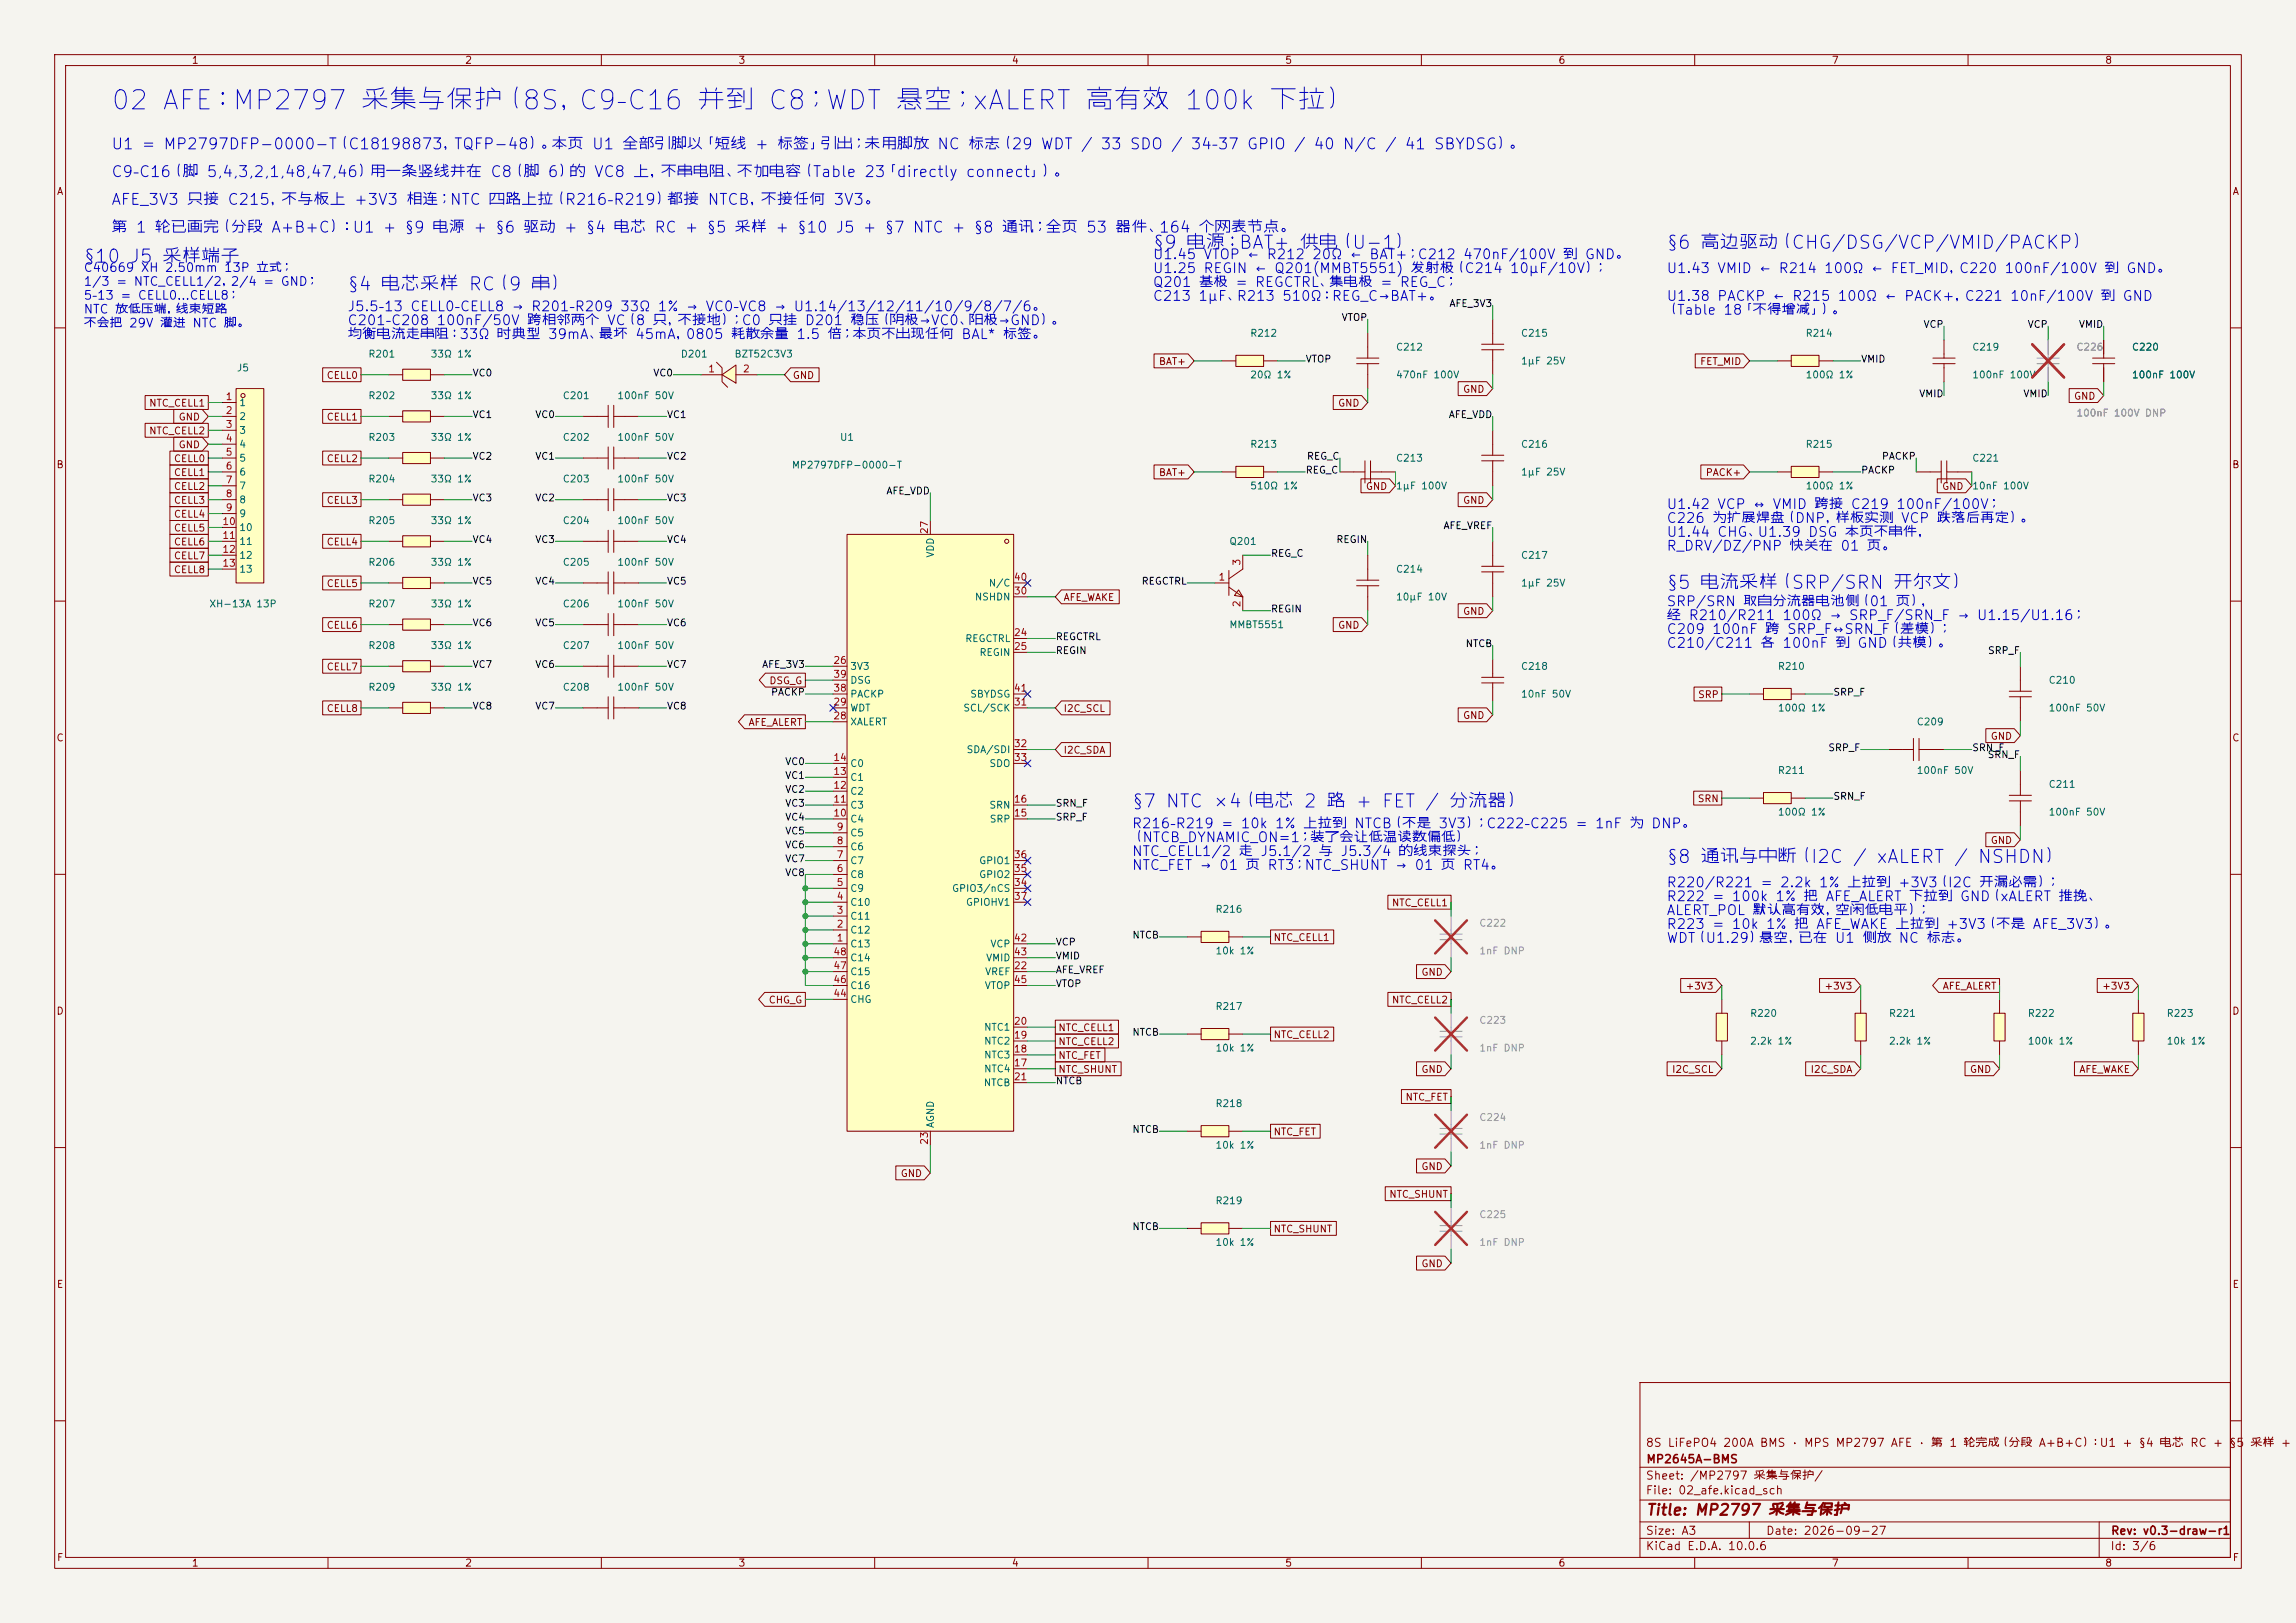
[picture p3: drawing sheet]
<svg xmlns="http://www.w3.org/2000/svg" width="420mm" height="297mm" viewBox="0 0 420 297" stroke-linecap="round" stroke-linejoin="round" font-family="sans-serif">
<defs><g id="words">
<text font-size="3.5" fill="#0000c2" x="20.1" y="21">02 AFE：MP2797 采集与保护（8S，C9–C16 并到 C8；WDT 悬空；xALERT 高有效 100k 下拉）</text>
<g font-size="2.4" fill="#0000c2">
<text x="210.7" y="46.2">§9 电源：BAT+ 供电（U-1）</text>
<text x="304.7" y="46.2">§6 高边驱动（CHG/DSG/VCP/VMID/PACKP）</text>
<text x="15.1" y="48.7">§10 J5 采样端子</text>
<text x="63.4" y="53.8">§4 电芯采样 RC（9 串）</text>
<text x="304.7" y="108.4">§5 电流采样（SRP/SRN 开尔文）</text>
<text x="206.9" y="148.4">§7 NTC ×4（电芯 2 路 + FET / 分流器）</text>
<text x="304.7" y="158.6">§8 通讯与中断（I2C / xALERT / NSHDN）</text>
</g>
<g font-size="2" fill="#0000c2">
<text x="20.2" y="27.8">U1 = MP2797DFP-0000-T（C18198873，TQFP-48）。本页 U1 全部引脚以「短线 + 标签」引出；未用脚放 NC 标志（29 WDT / 33 SDO / 34–37 GPIO / 40 N/C / 41 SBYDSG）。</text>
<text x="20.2" y="32.9">C9–C16（脚 5,4,3,2,1,48,47,46）用一条竖线并在 C8（脚 6）的 VC8 上，不串电阻、不加电容（Table 23「directly connect」）。</text>
<text x="20.2" y="38">AFE_3V3 只接 C215，不与板上 +3V3 相连；NTC 四路上拉（R216–R219）都接 NTCB，不接任何 3V3。</text>
<text x="20.2" y="43.1">第 1 轮已画完（分段 A+B+C）：U1 + §9 电源 + §6 驱动 + §4 电芯 RC + §5 采样 + §10 J5 + §7 NTC + §8 通讯；全页 53 器件、164 个网表节点。</text>
</g>
<text font-size="2" fill="#840000" x="301" y="277.8">Title: MP2797 采集与保护</text>
<g font-size="1.8" fill="#0000c2">
<text x="210.7" y="47.9">U1.45 VTOP ← R212 20Ω ← BAT+；C212 470nF/100V 到 GND。</text>
<text x="210.7" y="53">Q201 基极 = REGCTRL、集电极 = REG_C；</text>
<text x="210.7" y="50.4">U1.25 REGIN ← Q201(MMBT5551) 发射极（C214 10µF/10V）；</text>
<text x="304.7" y="50.4">U1.43 VMID ← R214 100Ω ← FET_MID，C220 100nF/100V 到 GND。</text>
<text x="63.4" y="57.4">J5.5–13 CELL0–CELL8 → R201–R209 33Ω 1% → VC0–VC8 → U1.14/13/12/11/10/9/8/7/6。</text>
<text x="63.4" y="60">C201–C208 100nF/50V 跨相邻两个 VC（8 只，不接地）；C0 只挂 D201 稳压（阴极→VC0、阳极→GND）。</text>
<text x="210.7" y="55.5">C213 1µF、R213 510Ω：REG_C→BAT+。</text>
<text x="304.7" y="58.1">（Table 18「不得增减」）。</text>
<text x="304.7" y="55.5">U1.38 PACKP ← R215 100Ω ← PACK+，C221 10nF/100V 到 GND</text>
<text x="63.4" y="62.5">均衡电流走串阻：33Ω 时典型 39mA、最坏 45mA，0805 耗散余量 1.5 倍；本页不出现任何 BAL* 标签。</text>
<text x="304.7" y="93.6">U1.42 VCP ↔ VMID 跨接 C219 100nF/100V；</text>
<text x="304.7" y="98.7">U1.44 CHG、U1.39 DSG 本页不串件，</text>
<text x="304.7" y="96.2">C226 为扩展焊盘（DNP，样板实测 VCP 跌落后再定）。</text>
<text x="304.7" y="101.2">R_DRV/DZ/PNP 快关在 01 页。</text>
<text x="304.7" y="113.9">经 R210/R211 100Ω → SRP_F/SRN_F → U1.15/U1.16；</text>
<text x="304.7" y="111.4">SRP/SRN 取自分流器电池侧（01 页），</text>
<text x="304.7" y="119">C210/C211 各 100nF 到 GND（共模）。</text>
<text x="304.7" y="116.5">C209 100nF 跨 SRP_F↔SRN_F（差模）；</text>
<text x="206.9" y="154.6">（NTCB_DYNAMIC_ON=1；装了会让低温读数偏低）</text>
<text x="206.9" y="152">R216–R219 = 10k 1% 上拉到 NTCB（不是 3V3）；C222–C225 = 1nF 为 DNP。</text>
<text x="206.9" y="157.1">NTC_CELL1/2 走 J5.1/2 与 J5.3/4 的线束探头；</text>
<text x="206.9" y="159.7">NTC_FET → 01 页 RT3；NTC_SHUNT → 01 页 RT4。</text>
<text x="304.7" y="167.9">ALERT_POL 默认高有效，空闲低电平）；</text>
<text x="304.7" y="165.4">R222 = 100k 1% 把 AFE_ALERT 下拉到 GND（xALERT 推挽、</text>
<text x="304.7" y="162.8">R220/R221 = 2.2k 1% 上拉到 +3V3（I2C 开漏必需）；</text>
<text x="304.7" y="173">WDT（U1.29）悬空，已在 U1 侧放 NC 标志。</text>
<text x="304.7" y="170.5">R223 = 10k 1% 把 AFE_WAKE 上拉到 +3V3（不是 AFE_3V3）。</text>
</g>
<g font-size="1.6" fill="#0000c2">
<text x="15.2" y="50.2">C40669 XH 2.50mm 13P 立式；</text>
<text x="15.2" y="52.7">1/3 = NTC_CELL1/2，2/4 = GND；</text>
<text x="15.2" y="57.8">NTC 放低压端，线束短路</text>
<text x="15.2" y="55.2">5–13 = CELL0…CELL8；</text>
<text x="15.2" y="60.3">不会把 29V 灌进 NTC 脚。</text>
</g>
<g font-size="1.5" fill="#840000">
<text x="300.9" y="265.1">8S LiFePO4 200A BMS · MPS MP2797 AFE · 第 1 轮完成（分段 A+B+C）：U1 + §4 电芯 RC + §5 采样 +</text>
<text x="301" y="268.1">MP2645A-BMS</text>
<text x="300.9" y="273.8">File: 02_afe.kicad_sch</text>
<text x="300.9" y="271.1">Sheet: /MP2797 采集与保护/</text>
<text x="300.9" y="281.2">Size: A3</text>
<text x="322.9" y="281.2">Date: 2026-09-27</text>
<text x="386" y="281.2">Rev: v0.3-draw-r1</text>
<text x="300.9" y="284">KiCad E.D.A. 10.0.6</text>
<text x="385.9" y="284">Id: 3/6</text>
</g>
<g font-size="1.3" fill="#840000">
<text x="35" y="12">1</text>
<text x="85" y="12">2</text>
<text x="135" y="12">3</text>
<text x="185" y="12">4</text>
<text x="235" y="12">5</text>
<text x="285" y="12">6</text>
<text x="335" y="12">7</text>
<text x="385" y="12">8</text>
<text x="10.3" y="36">A</text>
<text x="408.3" y="36">A</text>
<text x="59.7" y="69.6">CELL0</text>
<text x="144.9" y="69.6">GND</text>
<text x="211.9" y="67.1">BAT+</text>
<text x="310.9" y="67.1">FET_MID</text>
<text x="27.2" y="74.7">NTC_CELL1</text>
<text x="32.6" y="77.3">GND</text>
<text x="59.7" y="77.3">CELL1</text>
<text x="244.7" y="74.7">GND</text>
<text x="267.5" y="72.2">GND</text>
<text x="379.3" y="73.4">GND</text>
<text x="27.2" y="79.8">NTC_CELL2</text>
<text x="32.6" y="82.3">GND</text>
<text x="10.2" y="86">B</text>
<text x="31.7" y="84.9">CELL0</text>
<text x="31.7" y="90">CELL2</text>
<text x="31.7" y="87.4">CELL1</text>
<text x="59.7" y="84.9">CELL2</text>
<text x="211.9" y="87.4">BAT+</text>
<text x="249.7" y="90">GND</text>
<text x="311.9" y="87.4">PACK+</text>
<text x="355.2" y="90">GND</text>
<text x="408.2" y="86">B</text>
<text x="31.7" y="92.5">CELL3</text>
<text x="31.7" y="95">CELL4</text>
<text x="59.7" y="92.5">CELL3</text>
<text x="267.5" y="92.5">GND</text>
<text x="31.7" y="97.6">CELL5</text>
<text x="31.7" y="100.1">CELL6</text>
<text x="59.7" y="100.1">CELL4</text>
<text x="31.7" y="102.7">CELL7</text>
<text x="31.7" y="105.2">CELL8</text>
<text x="59.7" y="107.7">CELL5</text>
<text x="194.4" y="110.3">AFE_WAKE</text>
<text x="267.5" y="112.8">GND</text>
<text x="59.7" y="115.4">CELL6</text>
<text x="244.7" y="115.4">GND</text>
<text x="59.7" y="123">CELL7</text>
<text x="140.6" y="125.5">DSG_G</text>
<text x="59.7" y="130.6">CELL8</text>
<text x="194.4" y="130.6">I2C_SCL</text>
<text x="267.5" y="131.9">GND</text>
<text x="310.5" y="128.1">SRP</text>
<text x="10.2" y="136">C</text>
<text x="136.8" y="133.1">AFE_ALERT</text>
<text x="364" y="135.7">GND</text>
<text x="408.2" y="136">C</text>
<text x="194.4" y="138.2">I2C_SDA</text>
<text x="310.4" y="147.1">SRN</text>
<text x="364" y="154.7">GND</text>
<text x="254.5" y="166.2">NTC_CELL1</text>
<text x="232.9" y="172.5">NTC_CELL1</text>
<text x="259.9" y="178.9">GND</text>
<text x="10.2" y="186">D</text>
<text x="140.5" y="183.9">CHG_G</text>
<text x="254.5" y="183.9">NTC_CELL2</text>
<text x="308.2" y="181.4">+3V3</text>
<text x="333.6" y="181.4">+3V3</text>
<text x="355.3" y="181.4">AFE_ALERT</text>
<text x="384.4" y="181.4">+3V3</text>
<text x="408.2" y="186">D</text>
<text x="193.5" y="189">NTC_CELL1</text>
<text x="193.5" y="191.6">NTC_CELL2</text>
<text x="232.9" y="190.3">NTC_CELL2</text>
<text x="193.5" y="196.6">NTC_SHUNT</text>
<text x="193.5" y="194.1">NTC_FET</text>
<text x="259.9" y="196.6">GND</text>
<text x="305.7" y="196.6">I2C_SCL</text>
<text x="331.1" y="196.6">I2C_SDA</text>
<text x="360.2" y="196.6">GND</text>
<text x="380.3" y="196.6">AFE_WAKE</text>
<text x="257" y="201.7">NTC_FET</text>
<text x="232.9" y="208.1">NTC_FET</text>
<text x="164.7" y="215.7">GND</text>
<text x="259.9" y="214.4">GND</text>
<text x="254" y="219.5">NTC_SHUNT</text>
<text x="232.9" y="225.8">NTC_SHUNT</text>
<text x="259.9" y="232.2">GND</text>
<text x="10.3" y="236">E</text>
<text x="408.3" y="236">E</text>
<text x="10.3" y="286">F</text>
<text x="35" y="287">1</text>
<text x="85" y="287">2</text>
<text x="135" y="287">3</text>
<text x="185" y="287">4</text>
<text x="235" y="287">5</text>
<text x="285" y="287">6</text>
<text x="335" y="287">7</text>
<text x="385" y="287">8</text>
<text x="408.3" y="286">F</text>
</g>
<g font-size="1.3" fill="#0f0f0f">
<text x="245.3" y="59">VTOP</text>
<text x="265" y="56.5">AFE_3V3</text>
<text x="351.7" y="60.3">VCP</text>
<text x="370.8" y="60.3">VCP</text>
<text x="380.2" y="60.3">VMID</text>
<text x="86.3" y="69.2">VC0</text>
<text x="119.4" y="69.2">VC0</text>
<text x="238.7" y="66.7">VTOP</text>
<text x="340.3" y="66.7">VMID</text>
<text x="86.3" y="76.8">VC1</text>
<text x="97.8" y="76.8">VC0</text>
<text x="121.9" y="76.8">VC1</text>
<text x="264.9" y="76.8">AFE_VDD</text>
<text x="351" y="73">VMID</text>
<text x="370" y="73">VMID</text>
<text x="86.3" y="84.4">VC2</text>
<text x="97.8" y="84.4">VC1</text>
<text x="121.9" y="84.4">VC2</text>
<text x="238.7" y="87">REG_C</text>
<text x="239" y="84.4">REG_C</text>
<text x="340.3" y="87">PACKP</text>
<text x="344.1" y="84.4">PACKP</text>
<text x="86.3" y="92.1">VC3</text>
<text x="97.8" y="92.1">VC2</text>
<text x="121.9" y="92.1">VC3</text>
<text x="162" y="90.8">AFE_VDD</text>
<text x="86.3" y="99.7">VC4</text>
<text x="97.8" y="99.7">VC3</text>
<text x="121.9" y="99.7">VC4</text>
<text x="244.3" y="99.7">REGIN</text>
<text x="263.9" y="97.1">AFE_VREF</text>
<text x="86.3" y="107.3">VC5</text>
<text x="97.8" y="107.3">VC4</text>
<text x="121.9" y="107.3">VC5</text>
<text x="208.7" y="107.3">REGCTRL</text>
<text x="232.4" y="102.2">REG_C</text>
<text x="232.4" y="112.4">REGIN</text>
<text x="86.3" y="114.9">VC6</text>
<text x="97.8" y="114.9">VC5</text>
<text x="121.9" y="114.9">VC6</text>
<text x="193" y="117.5">REGCTRL</text>
<text x="193" y="120">REGIN</text>
<text x="268" y="118.7">NTCB</text>
<text x="363.5" y="120">SRP_F</text>
<text x="86.3" y="122.5">VC7</text>
<text x="97.8" y="122.5">VC6</text>
<text x="121.9" y="122.5">VC7</text>
<text x="139.3" y="122.5">AFE_3V3</text>
<text x="86.3" y="130.2">VC8</text>
<text x="97.8" y="130.2">VC7</text>
<text x="121.9" y="130.2">VC8</text>
<text x="140.9" y="127.6">PACKP</text>
<text x="335.3" y="127.6">SRP_F</text>
<text x="334.3" y="137.8">SRP_F</text>
<text x="360.7" y="137.8">SRN_F</text>
<text x="143.5" y="140.3">VC0</text>
<text x="143.5" y="142.9">VC1</text>
<text x="143.5" y="145.4">VC2</text>
<text x="143.5" y="147.9">VC3</text>
<text x="193" y="147.9">SRN_F</text>
<text x="335.3" y="146.7">SRN_F</text>
<text x="143.5" y="153">VC5</text>
<text x="143.5" y="150.5">VC4</text>
<text x="143.5" y="155.6">VC6</text>
<text x="193" y="150.5">SRP_F</text>
<text x="143.5" y="158.1">VC7</text>
<text x="143.5" y="160.6">VC8</text>
<text x="193" y="173.3">VCP</text>
<text x="207" y="172.1">NTCB</text>
<text x="193" y="175.9">VMID</text>
<text x="193" y="178.4">AFE_VREF</text>
<text x="193" y="181">VTOP</text>
<text x="207" y="189.8">NTCB</text>
<text x="193" y="198.7">NTCB</text>
<text x="207" y="207.6">NTCB</text>
<text x="207" y="225.4">NTCB</text>
</g>
<g font-size="1.3" fill="#006464">
<text x="67.3" y="65.7">R201</text>
<text x="78.7" y="65.7">33Ω 1%</text>
<text x="124.4" y="65.7">D201</text>
<text x="134.3" y="65.7">BZT52C3V3</text>
<text x="228.6" y="61.9">R212</text>
<text x="255.3" y="64.5">C212</text>
<text x="278.1" y="61.9">C215</text>
<text x="330.2" y="61.9">R214</text>
<text x="360.7" y="64.5">C219</text>
<text x="389.9" y="64.5">C220</text>
<text x="43.2" y="68.3">J5</text>
<text x="228.6" y="69.5">20Ω 1%</text>
<text x="255.3" y="69.5">470nF 100V</text>
<text x="278.1" y="67">1µF 25V</text>
<text x="330.2" y="69.5">100Ω 1%</text>
<text x="360.7" y="69.5">100nF 100V</text>
<text x="389.9" y="69.5">100nF 100V</text>
<text x="43.7" y="74.6">1</text>
<text x="43.7" y="77.2">2</text>
<text x="67.3" y="73.4">R202</text>
<text x="78.7" y="73.4">33Ω 1%</text>
<text x="102.8" y="73.4">C201</text>
<text x="112.8" y="73.4">100nF 50V</text>
<text x="43.7" y="79.7">3</text>
<text x="43.7" y="82.2">4</text>
<text x="67.3" y="81">R203</text>
<text x="78.7" y="81">33Ω 1%</text>
<text x="102.8" y="81">C202</text>
<text x="112.8" y="81">100nF 50V</text>
<text x="153.5" y="81">U1</text>
<text x="228.6" y="82.2">R213</text>
<text x="278.1" y="82.2">C216</text>
<text x="330.2" y="82.2">R215</text>
<text x="43.7" y="84.8">5</text>
<text x="43.7" y="87.3">6</text>
<text x="43.7" y="89.9">7</text>
<text x="67.3" y="88.6">R204</text>
<text x="78.7" y="88.6">33Ω 1%</text>
<text x="102.8" y="88.6">C203</text>
<text x="112.8" y="88.6">100nF 50V</text>
<text x="144.7" y="86.1">MP2797DFP-0000-T</text>
<text x="228.6" y="89.9">510Ω 1%</text>
<text x="255.3" y="84.8">C213</text>
<text x="255.3" y="89.9">1µF 100V</text>
<text x="278.1" y="87.3">1µF 25V</text>
<text x="330.2" y="89.9">100Ω 1%</text>
<text x="360.7" y="84.8">C221</text>
<text x="360.7" y="89.9">10nF 100V</text>
<text x="43.7" y="92.4">8</text>
<text x="43.7" y="94.9">9</text>
<text x="43.7" y="97.5">10</text>
<text x="43.7" y="100">11</text>
<text x="67.3" y="96.2">R205</text>
<text x="78.7" y="96.2">33Ω 1%</text>
<text x="102.8" y="96.2">C204</text>
<text x="112.8" y="96.2">100nF 50V</text>
<text x="224.8" y="100">Q201</text>
<text x="43.7" y="102.6">12</text>
<text x="43.7" y="105.1">13</text>
<text x="67.3" y="103.8">R206</text>
<text x="78.7" y="103.8">33Ω 1%</text>
<text x="102.8" y="103.8">C205</text>
<text x="112.8" y="103.8">100nF 50V</text>
<text x="171.1" y="102.2" transform="rotate(-90 171.1 102.2)">VDD</text>
<text x="180.8" y="107.6">N/C</text>
<text x="255.3" y="105.1">C214</text>
<text x="278.1" y="102.6">C217</text>
<text x="278.1" y="107.6">1µF 25V</text>
<text x="38.2" y="111.5">XH-13A 13P</text>
<text x="67.3" y="111.5">R207</text>
<text x="78.7" y="111.5">33Ω 1%</text>
<text x="102.8" y="111.5">C206</text>
<text x="112.8" y="111.5">100nF 50V</text>
<text x="178.2" y="110.2">NSHDN</text>
<text x="255.3" y="110.2">10µF 10V</text>
<text x="67.3" y="119.1">R208</text>
<text x="78.7" y="119.1">33Ω 1%</text>
<text x="102.8" y="119.1">C207</text>
<text x="112.8" y="119.1">100nF 50V</text>
<text x="176.5" y="117.8">REGCTRL</text>
<text x="224.8" y="115.3">MMBT5551</text>
<text x="155.4" y="122.9">3V3</text>
<text x="155.4" y="125.4">DSG</text>
<text x="179.1" y="120.3">REGIN</text>
<text x="278.1" y="122.9">C218</text>
<text x="325.1" y="122.9">R210</text>
<text x="374.6" y="125.4">C210</text>
<text x="67.3" y="126.7">R209</text>
<text x="78.7" y="126.7">33Ω 1%</text>
<text x="102.8" y="126.7">C208</text>
<text x="112.8" y="126.7">100nF 50V</text>
<text x="155.4" y="130.5">WDT</text>
<text x="155.4" y="128">PACKP</text>
<text x="176.1" y="130.5">SCL/SCK</text>
<text x="177.4" y="128">SBYDSG</text>
<text x="278.1" y="128">10nF 50V</text>
<text x="325.1" y="130.5">100Ω 1%</text>
<text x="374.6" y="130.5">100nF 50V</text>
<text x="155.4" y="133">XALERT</text>
<text x="350.5" y="133">C209</text>
<text x="155.4" y="143.2">C1</text>
<text x="155.4" y="140.7">C0</text>
<text x="176.7" y="138.1">SDA/SDI</text>
<text x="180.9" y="140.7">SDO</text>
<text x="325.1" y="141.9">R211</text>
<text x="350.5" y="141.9">100nF 50V</text>
<text x="155.4" y="148.3">C3</text>
<text x="155.4" y="145.7">C2</text>
<text x="180.9" y="148.3">SRN</text>
<text x="325.1" y="149.6">100Ω 1%</text>
<text x="374.6" y="144.5">C211</text>
<text x="374.6" y="149.6">100nF 50V</text>
<text x="155.4" y="155.9">C6</text>
<text x="155.4" y="153.4">C5</text>
<text x="155.4" y="150.8">C4</text>
<text x="180.9" y="150.8">SRP</text>
<text x="155.4" y="161">C8</text>
<text x="155.4" y="158.4">C7</text>
<text x="179" y="161">GPIO2</text>
<text x="179" y="158.4">GPIO1</text>
<text x="155.4" y="166.1">C10</text>
<text x="155.4" y="163.5">C9</text>
<text x="174" y="163.5">GPIO3/nCS</text>
<text x="176.6" y="166.1">GPIOHV1</text>
<text x="222.2" y="167.3">R216</text>
<text x="155.4" y="173.7">C13</text>
<text x="155.4" y="171.1">C12</text>
<text x="155.4" y="168.6">C11</text>
<text x="181.1" y="173.7">VCP</text>
<text x="155.4" y="178.8">C15</text>
<text x="155.4" y="176.2">C14</text>
<text x="180.1" y="178.8">VREF</text>
<text x="180.3" y="176.2">VMID</text>
<text x="222.2" y="175">10k 1%</text>
<text x="155.4" y="183.8">CHG</text>
<text x="155.4" y="181.3">C16</text>
<text x="180" y="181.3">VTOP</text>
<text x="222.2" y="185.1">R217</text>
<text x="179.9" y="191.5">NTC2</text>
<text x="179.9" y="188.9">NTC1</text>
<text x="320" y="186.4">R220</text>
<text x="320" y="191.5">2.2k 1%</text>
<text x="345.4" y="186.4">R221</text>
<text x="345.4" y="191.5">2.2k 1%</text>
<text x="370.8" y="186.4">R222</text>
<text x="370.8" y="191.5">100k 1%</text>
<text x="396.2" y="186.4">R223</text>
<text x="396.2" y="191.5">10k 1%</text>
<text x="179.9" y="196.5">NTC4</text>
<text x="179.9" y="194">NTC3</text>
<text x="222.2" y="192.7">10k 1%</text>
<text x="179.8" y="199.1">NTCB</text>
<text x="222.2" y="202.9">R218</text>
<text x="171.1" y="206.5" transform="rotate(-90 171.1 206.5)">AGND</text>
<text x="222.2" y="210.5">10k 1%</text>
<text x="222.2" y="220.7">R219</text>
<text x="222.2" y="228.3">10k 1%</text>
</g>
<g font-size="1.3" fill="#939391">
<text x="379.7" y="64.5">C226</text>
<text x="379.7" y="76.5">100nF 100V DNP</text>
<text x="270.5" y="169.9">C222</text>
<text x="270.5" y="175">1nF DNP</text>
<text x="270.5" y="187.7">C223</text>
<text x="270.5" y="192.7">1nF DNP</text>
<text x="270.5" y="205.4">C224</text>
<text x="270.5" y="210.5">1nF DNP</text>
<text x="270.5" y="223.2">C225</text>
<text x="270.5" y="228.3">1nF DNP</text>
</g>
<g font-size="1.3" fill="#a90000">
<text x="129.4" y="68.4">1</text>
<text x="135.8" y="68.4">2</text>
<text x="41.2" y="73.5">1</text>
<text x="41.2" y="76.1">2</text>
<text x="41.2" y="78.6">3</text>
<text x="41.2" y="81.1">4</text>
<text x="41.2" y="83.7">5</text>
<text x="41.2" y="86.2">6</text>
<text x="41.2" y="88.8">7</text>
<text x="41.2" y="91.3">8</text>
<text x="41.2" y="93.8">9</text>
<text x="40.6" y="96.4">10</text>
<text x="40.6" y="98.9">11</text>
<text x="40.6" y="101.5">12</text>
<text x="170" y="97.9" transform="rotate(-90 170 97.9)">27</text>
<text x="40.6" y="104">13</text>
<text x="185.4" y="106.5">40</text>
<text x="222.8" y="106.5">1</text>
<text x="227.2" y="103.6" transform="rotate(-90 227.2 103.6)">3</text>
<text x="185.4" y="109.1">30</text>
<text x="227.2" y="111.2" transform="rotate(-90 227.2 111.2)">2</text>
<text x="185.4" y="116.7">24</text>
<text x="185.4" y="119.2">25</text>
<text x="152.3" y="121.8">26</text>
<text x="152.3" y="124.3">39</text>
<text x="152.3" y="131.9">28</text>
<text x="152.3" y="129.4">29</text>
<text x="152.3" y="126.9">38</text>
<text x="185.4" y="129.4">31</text>
<text x="185.4" y="126.9">41</text>
<text x="185.4" y="137">32</text>
<text x="152.3" y="142.1">13</text>
<text x="152.3" y="139.6">14</text>
<text x="185.4" y="139.6">33</text>
<text x="152.3" y="149.7">10</text>
<text x="152.3" y="147.2">11</text>
<text x="152.3" y="144.6">12</text>
<text x="185.4" y="149.7">15</text>
<text x="185.4" y="147.2">16</text>
<text x="152.9" y="154.8">8</text>
<text x="152.9" y="152.3">9</text>
<text x="152.9" y="159.9">6</text>
<text x="152.9" y="157.3">7</text>
<text x="185.4" y="159.9">35</text>
<text x="185.4" y="157.3">36</text>
<text x="152.9" y="167.5">3</text>
<text x="152.9" y="165">4</text>
<text x="152.9" y="162.4">5</text>
<text x="185.4" y="162.4">34</text>
<text x="185.4" y="165">37</text>
<text x="152.9" y="172.6">1</text>
<text x="152.9" y="170">2</text>
<text x="185.4" y="172.6">42</text>
<text x="152.3" y="177.7">47</text>
<text x="152.3" y="175.1">48</text>
<text x="185.4" y="177.7">22</text>
<text x="185.4" y="175.1">43</text>
<text x="152.3" y="182.7">44</text>
<text x="152.3" y="180.2">46</text>
<text x="185.4" y="180.2">45</text>
<text x="185.4" y="190.4">19</text>
<text x="185.4" y="187.8">20</text>
<text x="185.4" y="195.4">17</text>
<text x="185.4" y="192.9">18</text>
<text x="185.4" y="198">21</text>
<text x="170" y="209.6" transform="rotate(-90 170 209.6)">23</text>
</g>
</g></defs>
<path d="M0 0h420v297h-420z" fill="#f5f4ef" stroke="#f5f4ef" stroke-width=".18"/>
<g fill="none" stroke="#840000" stroke-width=".18">
<path d="M10 10h400v277h-400zM12 12h396v273h-396zM60 10v2M110 10v2M160 10v2M210 10v2M260 10v2M310 10v2M360 10v2M10 60h2M408 60h2M10 110h2"/>
<path d="M408 110h2M10 160h2M408 160h2M10 210h2M408 210h2M300 253h108v32h-108zM10 260h2M300 278.5h108M300 274.5h108M300 268.5h108M320 278.5v3M384 278.5v6.5"/>
<path d="M408 260h2M60 285v2M110 285v2M160 285v2M210 285v2M260 285v2M300 281.5h108M310 285v2M360 285v2"/>
</g>
<path d="M219.7 223.8h5.1v2h-5.1z" fill="#ffffc2"/>
<path d="M217.2 224.8h2.5M219.7 223.8h5.1v2h-5.1zM224.8 224.8h2.5" fill="none" stroke="#840000" stroke-width=".18"/>
<path d="M263.4 172h4.1M263.4 170.9h4.1M265.4 167.6v3.3M265.4 172v3.3" fill="none" stroke="#9c9b98" stroke-width=".18"/>
<path d="M262.5 168.4l5.8 6.1M268.3 168.4l-5.8 6.1" fill="none" stroke="#e12e31" stroke-width=".46"/>
<path d="M219.7 170.4h5.1v2.1h-5.1z" fill="#ffffc2"/>
<path d="M271 125h4.1M271 123.9h4.1M273 120.7v3.2M273 125v3.3M367.5 146.6h4.1M367.5 145.5h4.1M369.6 141v4.5M369.6 146.6v4.5M217.2 171.5h2.5M219.7 170.4h5.1v2.1h-5.1zM224.8 171.5h2.5" fill="none" stroke="#840000" stroke-width=".18"/>
<path d="M390.1 185.4h2.1v5.1h-2.1z" fill="#ffffc2"/>
<path d="M390.1 185.4h2.1v5.1h-2.1zM391.2 182.9v2.5M391.2 190.5v2.5" fill="none" stroke="#840000" stroke-width=".18"/>
<path d="M364.7 185.4h2.1v5.1h-2.1z" fill="#ffffc2"/>
<path d="M364.7 185.4h2.1v5.1h-2.1zM365.8 182.9v2.5M365.8 190.5v2.5" fill="none" stroke="#840000" stroke-width=".18"/>
<path d="M339.3 185.4h2.1v5.1h-2.1z" fill="#ffffc2"/>
<path d="M339.3 185.4h2.1v5.1h-2.1zM340.4 182.9v2.5M340.4 190.5v2.5" fill="none" stroke="#840000" stroke-width=".18"/>
<path d="M313.9 185.4h2.1v5.1h-2.1z" fill="#ffffc2"/>
<path d="M345.4 137.2h4.6M350 135.1v4.1M351 137.2h4.6M351 135.1v4.1M313.9 185.4h2.1v5.1h-2.1zM315 182.9v2.5M315 190.5v2.5" fill="none" stroke="#840000" stroke-width=".18"/>
<path d="M322.6 145h5.1v2.1h-5.1z" fill="#ffffc2"/>
<path d="M320 146.1h2.6M322.6 145h5.1v2.1h-5.1zM327.7 146.1h2.5" fill="none" stroke="#840000" stroke-width=".18"/>
<path d="M322.6 126h5.1v2h-5.1z" fill="#ffffc2"/>
<path d="M320 127h2.6M322.6 126h5.1v2h-5.1zM327.7 127h2.5" fill="none" stroke="#840000" stroke-width=".18"/>
<path d="M263.4 225.3h4.1M263.4 224.3h4.1M265.4 221v3.3M265.4 225.3v3.3" fill="none" stroke="#9c9b98" stroke-width=".18"/>
<path d="M262.5 221.8l5.8 6M268.3 221.8l-5.8 6" fill="none" stroke="#e12e31" stroke-width=".46"/>
<path d="M226.1 85.3h5v2.1h-5z" fill="#ffffc2"/>
<path d="M223.5 86.4h2.6M226.1 85.3h5v2.1h-5zM231.1 86.4h2.6" fill="none" stroke="#840000" stroke-width=".18"/>
<path d="M219.7 206h5.1v2h-5.1z" fill="#ffffc2"/>
<path d="M217.2 207h2.5M219.7 206h5.1v2h-5.1zM224.8 207h2.5" fill="none" stroke="#840000" stroke-width=".18"/>
<path d="M263.4 189.7h4.1M263.4 188.7h4.1M265.4 185.4v3.3M265.4 189.7v3.3M263.4 207.5h4.1M263.4 206.5h4.1M265.4 203.2v3.3M265.4 207.5v3.3" fill="none" stroke="#9c9b98" stroke-width=".18"/>
<path d="M262.5 186.2l5.8 6.1M268.3 186.2l-5.8 6.1M262.5 204l5.8 6M268.3 204l-5.8 6" fill="none" stroke="#e12e31" stroke-width=".46"/>
<path d="M219.7 188.2h5.1v2h-5.1z" fill="#ffffc2"/>
<g fill="none" stroke="#840000" stroke-width=".18">
<path d="M353.6 66.6h4M353.6 65.5h4M355.6 62.2v3.3M355.6 66.6v3.3M382.8 66.6h4M382.8 65.5h4M384.8 62.2v3.3M384.8 66.6v3.3M350.5 86.4h4.6M355.1 84.3v4.1M356.1 86.4h4.6M356.1 84.3v4.1"/>
<path d="M217.2 189.2h2.5M219.7 188.2h5.1v2h-5.1zM224.8 189.2h2.5"/>
</g>
<path d="M372.6 66.6h4.1M372.6 65.5h4.1M374.6 62.2v3.3M374.6 66.6v3.3" fill="none" stroke="#9c9b98" stroke-width=".18"/>
<path d="M371.7 63l5.9 6.1M377.6 63l-5.9 6.1" fill="none" stroke="#e12e31" stroke-width=".46"/>
<path d="M327.7 85.3h5v2.1h-5z" fill="#ffffc2"/>
<path d="M325.1 86.4h2.6M327.7 85.3h5v2.1h-5zM332.7 86.4h2.6" fill="none" stroke="#840000" stroke-width=".18"/>
<path d="M327.7 65h5v2.1h-5z" fill="#ffffc2"/>
<path d="M325.1 66h2.6M327.7 65h5v2.1h-5zM332.7 66h2.6M273 99.1v4.5M271 104.7h4.1M271 103.6h4.1M273 104.7v4.5" fill="none" stroke="#840000" stroke-width=".18"/>
<path d="M73.7 82.8h5v2h-5z" fill="#ffffc2"/>
<path d="M71.1 83.8h2.6M73.7 82.8h5v2h-5zM78.7 83.8h2.6M111.2 119.9v4M112.3 119.9v4M106.7 129.5h4.5M106.7 121.9h4.5M111.2 127.5v4.1M112.3 129.5h4.5M112.3 127.5v4.1M112.3 121.9h4.5" fill="none" stroke="#840000" stroke-width=".18"/>
<path d="M73.7 113.3h5v2h-5z" fill="#ffffc2"/>
<path d="M71.1 114.3h2.6M73.7 113.3h5v2h-5zM78.7 114.3h2.6" fill="none" stroke="#840000" stroke-width=".18"/>
<path d="M73.7 128.5h5v2.1h-5z" fill="#ffffc2"/>
<path d="M71.1 129.5h2.6M73.7 128.5h5v2.1h-5zM78.7 129.5h2.6" fill="none" stroke="#840000" stroke-width=".18"/>
<path d="M73.7 120.9h5v2h-5z" fill="#ffffc2"/>
<path d="M106.7 106.7h4.5M106.7 114.3h4.5M111.2 104.7v4M111.2 112.3v4M112.3 106.7h4.5M112.3 104.7v4M112.3 112.3v4M112.3 114.3h4.5M71.1 121.9h2.6M73.7 120.9h5v2h-5zM78.7 121.9h2.6" fill="none" stroke="#840000" stroke-width=".18"/>
<path d="M73.7 105.7h5v2h-5z" fill="#ffffc2"/>
<path d="M71.1 106.7h2.6M73.7 105.7h5v2h-5zM78.7 106.7h2.6" fill="none" stroke="#840000" stroke-width=".18"/>
<path d="M73.7 98h5v2.1h-5z" fill="#ffffc2"/>
<g fill="none" stroke="#840000" stroke-width=".18">
<path d="M71.1 99.1h2.6M73.7 98h5v2.1h-5zM78.7 99.1h2.6M106.7 99.1h4.5M106.7 91.4h4.5M106.7 83.8h4.5M111.2 81.8v4M111.2 89.4v4.1M111.2 97v4.1M112.3 99.1h4.5M112.3 81.8v4M112.3 89.4v4.1"/>
<path d="M112.3 97v4.1M112.3 91.4h4.5M112.3 83.8h4.5M367.5 127.5h4.1M367.5 126.5h4.1M369.6 121.9v4.6M369.6 127.5v4.6"/>
</g>
<path d="M73.7 90.4h5v2.1h-5z" fill="#ffffc2"/>
<path d="M71.1 91.4h2.6M73.7 90.4h5v2.1h-5zM78.7 91.4h2.6" fill="none" stroke="#840000" stroke-width=".18"/>
<path d="M132.1 68.6l2.5-1.8v3.3z" fill="#ffffc2"/>
<path d="M106.7 76.2h4.5M111.2 74.2v4M112.3 76.2h4.5M112.3 74.2v4M128.3 68.6h3.8M131.1 66.3l1 1v2.6l1 1M132.1 68.6l2.5-1.8v3.3zM134.6 68.6h3.8" fill="none" stroke="#840000" stroke-width=".18"/>
<path d="M73.7 75.2h5v2h-5z" fill="#ffffc2"/>
<path d="M71.1 76.2h2.6M73.7 75.2h5v2h-5zM78.7 76.2h2.6" fill="none" stroke="#840000" stroke-width=".18"/>
<path d="M73.7 67.6h5v2h-5z" fill="#ffffc2"/>
<path d="M71.1 68.6h2.6M73.7 67.6h5v2h-5zM78.7 68.6h2.6" fill="none" stroke="#840000" stroke-width=".18"/>
<path d="M43.2 71.1h5.1v35.6h-5.1z" fill="#ffffc2"/>
<g fill="none" stroke="#840000" stroke-width=".18">
<path d="M40.6 73.7h2.6M40.6 76.2h2.6M40.6 78.7h2.6M43.2 71.1h5.1v35.6h-5.1zM248.2 66.6h4M248.2 65.5h4M250.2 61v4.5M250.2 66.6v4.5M40.6 81.3h2.6M40.6 83.8h2.6M40.6 86.4h2.6M40.6 88.9h2.6"/>
<path d="M40.6 91.4h2.6M40.6 94h2.6M40.6 96.5h2.6M40.6 99.1h2.6M40.6 101.6h2.6M40.6 104.1h2.6"/>
<circle cx="44.5" cy="72.4" r=".38"/>
</g>
<path d="M226.1 65h5v2.1h-5z" fill="#ffffc2"/>
<path d="M223.5 66h2.6M226.1 65h5v2.1h-5zM231.1 66h2.6" fill="none" stroke="#840000" stroke-width=".18"/>
<path d="M226.6 108l.7 1.2-1.5-.2z" fill="#ffffc2"/>
<g fill="none" stroke="#840000" stroke-width=".18">
<path d="M245.1 86.4h4.6M249.7 84.3v4.1M250.7 86.4h4.6M250.7 84.3v4.1M222.2 106.7h2.6M224.8 104.4v4.6M224.8 107.4l2.5 1.8M226.6 108l.7 1.2-1.5-.2zM227.3 101.6v2.5l-2.5 1.8M227.3 109.2v2.6M248.2 107.2h4M248.2 106.2h4"/>
<path d="M250.2 101.6v4.6M250.2 107.2v4.6"/>
</g>
<path d="M154.9 97.8h30.5v109.2h-30.5z" fill="#ffffc2"/>
<g fill="none" stroke="#840000" stroke-width=".18">
<path d="M273 58.4v4.6M26.5 72.4h11.6v2.5h-11.6zM26.5 77.5h11.6v2.5h-11.6zM31.8 74.9h5.2l1.1 1.3-1.1 1.3h-5.2zM59 67.3h7v2.6h-7zM59 74.9h7v2.6h-7zM144.6 67.3h5.2v2.6h-5.2l-1.1-1.3zM211.1 64.8h6.2l1.1 1.2-1.1 1.3h-6.2zM243.9 72.4h5.2l1.1 1.3-1.1 1.2h-5.2zM266.7 69.8h5.2l1.1 1.3-1.1 1.3h-5.2zM271 64h4.1M271 63h4.1"/>
<path d="M273 64v4.6M273 78.7v4.6M310.1 64.8h8.8l1.1 1.2-1.1 1.3h-8.8zM378.5 71.1h5.2l1.1 1.3-1.1 1.3h-5.2zM384.8 62.2v2.6M384.8 67.3v2.6M31.1 82.5h7v2.6h-7zM31.1 90.2h7v2.5h-7zM31.1 92.7h7v2.6h-7zM31.1 95.2h7v2.6h-7zM31.1 97.8h7v2.5h-7zM31.1 87.6h7v2.6h-7z"/>
<path d="M31.1 85.1h7v2.5h-7zM31.8 80h5.2l1.1 1.3-1.1 1.3h-5.2zM59 90.2h7v2.5h-7zM59 82.5h7v2.6h-7zM59 97.8h7v2.5h-7zM154.9 97.8h30.5v109.2h-30.5zM170.2 95.3v2.5M211.1 85.1h6.2l1.1 1.3-1.1 1.2h-6.2zM249 87.6h5.2l1.1 1.3-1.1 1.3h-5.2zM266.7 90.2h5.2l1.1 1.2-1.1 1.3h-5.2zM271 84.3h4.1M271 83.3h4.1"/>
<path d="M273 84.3v4.6M311.1 85.1h7.8l1.1 1.3-1.1 1.2h-7.8zM354.4 87.6h5.2l1.1 1.3-1.1 1.3h-5.2zM31.1 100.3h7v2.6h-7zM31.1 102.9h7v2.5h-7zM59 105.4h7v2.6h-7zM59 113h7v2.6h-7zM185.4 116.8h2.6M185.4 119.4h2.6M185.4 109.2h2.6M185.4 106.7h2.6M194.2 107.9h10.5v2.6h-10.5l-1.2-1.3z"/>
<path d="M243.9 113h5.2l1.1 1.3-1.1 1.3h-5.2zM266.7 110.5h5.2l1.1 1.3-1.1 1.2h-5.2zM59 120.6h7v2.6h-7zM59 128.3h7v2.5h-7zM136.2 130.8h11.1v2.6h-11.1l-1.1-1.3zM140 123.2h7.3v2.5h-7.3l-1.1-1.2zM152.4 139.7h2.5M152.4 121.9h2.5M152.4 132.1h2.5M152.4 129.5h2.5M152.4 127h2.5M152.4 124.5h2.5"/>
<path d="M185.4 139.7h2.6M185.4 129.5h2.6M185.4 137.2h2.6M185.4 127h2.6M194.2 128.3h8.8v2.5h-8.8l-1.2-1.3zM194.2 135.9h8.9v2.5h-8.9l-1.2-1.2zM266.7 129.5h5.2l1.1 1.3-1.1 1.3h-5.2zM309.9 125.7h5.1v2.6h-5.1zM363.3 133.3h5.2l1.1 1.3-1.1 1.3h-5.2zM152.4 157.5h2.5M152.4 154.9h2.5M152.4 152.4h2.5"/>
<path d="M152.4 149.9h2.5M152.4 147.3h2.5M152.4 144.8h2.5M152.4 142.2h2.5M185.4 157.5h2.6M185.4 149.9h2.6M185.4 147.3h2.6M309.8 144.8h5.2v2.5h-5.2zM363.3 152.4h5.2l1.1 1.3-1.1 1.2h-5.2zM152.4 172.7h2.5M152.4 170.2h2.5M152.4 167.6h2.5"/>
<path d="M152.4 165.1h2.5M152.4 162.6h2.5M152.4 160h2.5M152.4 177.8h2.5M152.4 175.3h2.5M185.4 172.7h2.6M185.4 165.1h2.6M185.4 162.6h2.6M185.4 160h2.6M185.4 177.8h2.6M185.4 175.3h2.6M232.4 170.2h11.6v2.5h-11.6z"/>
<path d="M253.9 163.8h11.5v2.6h-11.5zM259.1 176.5h5.2l1.1 1.3-1.1 1.3h-5.2zM307.4 179.1h6.4l1.2 1.2-1.2 1.3h-6.4zM332.8 179.1h6.4l1.2 1.2-1.2 1.3h-6.4zM354.6 179.1h11.2v2.5h-11.2l-1.1-1.3zM383.6 179.1h6.4l1.2 1.2-1.2 1.3h-6.4zM139.9 181.6h7.4v2.6h-7.4l-1.1-1.3zM152.4 182.9h2.5M152.4 180.3h2.5M185.4 195.6h2.6M185.4 193h2.6M185.4 190.5h2.6"/>
<path d="M185.4 188h2.6M185.4 198.1h2.6M185.4 180.3h2.6M193 194.3h12.1v2.6h-12.1zM193 191.8h9.1v2.5h-9.1zM193 186.7h11.6v2.5h-11.6zM193 189.2h11.6v2.6h-11.6zM232.4 188h11.6v2.5h-11.6zM253.9 181.6h11.5v2.6h-11.5zM256.4 199.4h9v2.5h-9zM259.1 194.3h5.2l1.1 1.3-1.1 1.3h-5.2zM305 194.3h8.8l1.2 1.3-1.2 1.3h-8.8z"/>
<path d="M330.3 194.3h8.9l1.2 1.3-1.2 1.3h-8.9zM359.4 194.3h5.2l1.2 1.3-1.2 1.3h-5.2zM379.5 194.3h10.5l1.2 1.3-1.2 1.3h-10.5zM163.9 213.4h5.2l1.1 1.2-1.1 1.3h-5.2zM170.2 207v2.6M232.4 205.7h9.1v2.6h-9.1zM253.4 217.2h12v2.5h-12zM259.1 212.1h5.2l1.1 1.3-1.1 1.2h-5.2zM232.4 223.5h12v2.6h-12zM259.1 229.9h5.2l1.1 1.2-1.1 1.3h-5.2z"/>
<circle cx="184.2" cy="99.1" r=".38"/>
</g>
<g fill="none" stroke="#009600" stroke-width=".18">
<path d="M250.2 58.4v2.6M273 55.9v2.5M355.6 59.7v2.5M374.6 59.7v2.5M384.8 59.7v2.5M38.1 76.2h2.5M38.1 73.7h2.5M38.1 78.7h2.5M66 68.6h5.1M66 76.2h5.1M81.3 68.6h5.1M81.3 76.2h5.1"/>
<path d="M101.6 76.2h5.1M116.8 76.2h5.1M123.2 68.6h5.1M138.4 68.6h5.1M218.4 66h5.1M233.7 66h5.1M250.2 71.1v2.6M273 68.6v2.5M273 76.2v2.5M320 66h5.1M335.3 66h5.1M355.6 69.9v2.5"/>
<path d="M374.6 69.9v2.5M384.8 69.9v2.5M38.1 83.8h2.5M38.1 99.1h2.5M38.1 86.4h2.5M38.1 88.9h2.5M38.1 91.4h2.5M38.1 94h2.5M38.1 96.5h2.5M38.1 81.3h2.5M66 83.8h5.1M66 99.1h5.1"/>
<path d="M66 91.4h5.1M81.3 83.8h5.1M81.3 99.1h5.1M81.3 91.4h5.1M101.6 83.8h5.1M101.6 99.1h5.1M101.6 91.4h5.1M116.8 83.8h5.1M116.8 99.1h5.1M116.8 91.4h5.1M170.2 90.2v5.1M218.4 86.4h5.1"/>
<path d="M233.7 86.4h5.1M245.1 83.8v2.6M250.2 99.1v2.5M255.3 86.4v2.5M273 88.9v2.5M273 96.5v2.6M320 86.4h5.1M335.3 86.4h5.1M350.5 83.8v2.6M360.7 86.4v2.5M38.1 101.6h2.5M38.1 104.1h2.5"/>
<path d="M66 106.7h5.1M66 114.3h5.1M81.3 106.7h5.1M81.3 114.3h5.1M101.6 106.7h5.1M101.6 114.3h5.1M116.8 106.7h5.1M116.8 114.3h5.1M188 119.4h5M188 109.2h5M188 116.8h5M217.2 106.7h5"/>
<path d="M227.3 101.6h5.1M227.3 111.8h5.1M250.2 111.8v2.5M273 109.2v2.6M273 118.1v2.6M369.6 119.4v2.5M66 121.9h5.1M66 129.5h5.1M81.3 121.9h5.1M81.3 129.5h5.1M101.6 121.9h5.1M101.6 129.5h5.1"/>
<path d="M116.8 121.9h5.1M116.8 129.5h5.1M147.3 132.1h5.1M147.3 127h5.1M147.3 139.7h5.1M147.3 121.9h5.1M147.3 124.5h5.1M188 129.5h5M188 137.2h5M273 128.3v2.5M315 127h5M330.2 127h5.1"/>
<path d="M340.4 137.2h5M355.6 137.2h5.1M369.6 132.1v2.5M369.6 138.4v2.6M147.3 157.5h5.1M147.3 154.9h5.1M147.3 147.3h5.1M147.3 149.9h5.1M147.3 152.4h5.1M147.3 142.2h5.1M147.3 144.8h5.1M188 147.3h5"/>
<path d="M188 149.9h5M315 146.1h5M330.2 146.1h5.1M369.6 151.1v2.6M147.3 175.3h5.1M147.3 172.7h5.1M147.3 170.2h5.1M147.3 167.6h5.1M147.3 177.8h5.1M147.3 165.1h5.1M147.3 162.6h5.1M152.4 160h-5.1v20.3h5.1"/>
<path d="M188 175.3h5M188 172.7h5M188 177.8h5M212.1 171.5h5.1M227.3 171.5h5.1M265.4 165.1v2.5M265.4 175.3v2.5M147.3 182.9h5.1M188 180.3h5M188 188h5M188 190.5h5M188 193h5"/>
<path d="M188 195.6h5M188 198.1h5M212.1 189.2h5.1M227.3 189.2h5.1M265.4 182.9v2.5M265.4 193v2.6M315 180.3v2.6M315 193v2.6M340.4 180.3v2.6M340.4 193v2.6M365.8 180.3v2.6M365.8 193v2.6"/>
<path d="M391.2 180.3v2.6M391.2 193v2.6M170.2 209.6v5M212.1 207h5.1M227.3 207h5.1M265.4 200.7v2.5M265.4 210.8v2.6M265.4 218.4v2.6M212.1 224.8h5.1M227.3 224.8h5.1M265.4 228.6v2.5"/>
</g>
<g fill="none" stroke="#000084" stroke-width=".18">
<path d="M187.4 106.1l1.2 1.2M188.6 106.1l-1.2 1.2M151.8 128.9l1.2 1.2M153 128.9l-1.2 1.2M187.4 126.4l1.2 1.2M187.4 139.1l1.2 1.2M188.6 126.4l-1.2 1.2M188.6 139.1l-1.2 1.2M187.4 156.9l1.2 1.2M187.4 159.4l1.2 1.2M188.6 156.9l-1.2 1.2M188.6 159.4l-1.2 1.2"/>
<path d="M187.4 164.5l1.2 1.2M187.4 162l1.2 1.2M188.6 164.5l-1.2 1.2M188.6 162l-1.2 1.2"/>
</g>
<path d="M374.6 62.2v2.6M374.6 67.3v2.6" fill="none" stroke="#9c9b98" stroke-width=".18"/>
<path d="M371.7 63l5.9 6.1M377.6 63l-5.9 6.1" fill="none" stroke="#e12e31" stroke-width=".46"/>
<g fill="#009600" stroke="#009600" stroke-width=".18">
<circle cx="147.3" cy="162.6" r=".46"/>
<circle cx="147.3" cy="165.1" r=".46"/>
<circle cx="147.3" cy="167.6" r=".46"/>
<circle cx="147.3" cy="170.2" r=".46"/>
<circle cx="147.3" cy="172.7" r=".46"/>
<circle cx="147.3" cy="175.3" r=".46"/>
<circle cx="147.3" cy="177.8" r=".46"/>
</g>
<use href="#words"/>
</svg>
